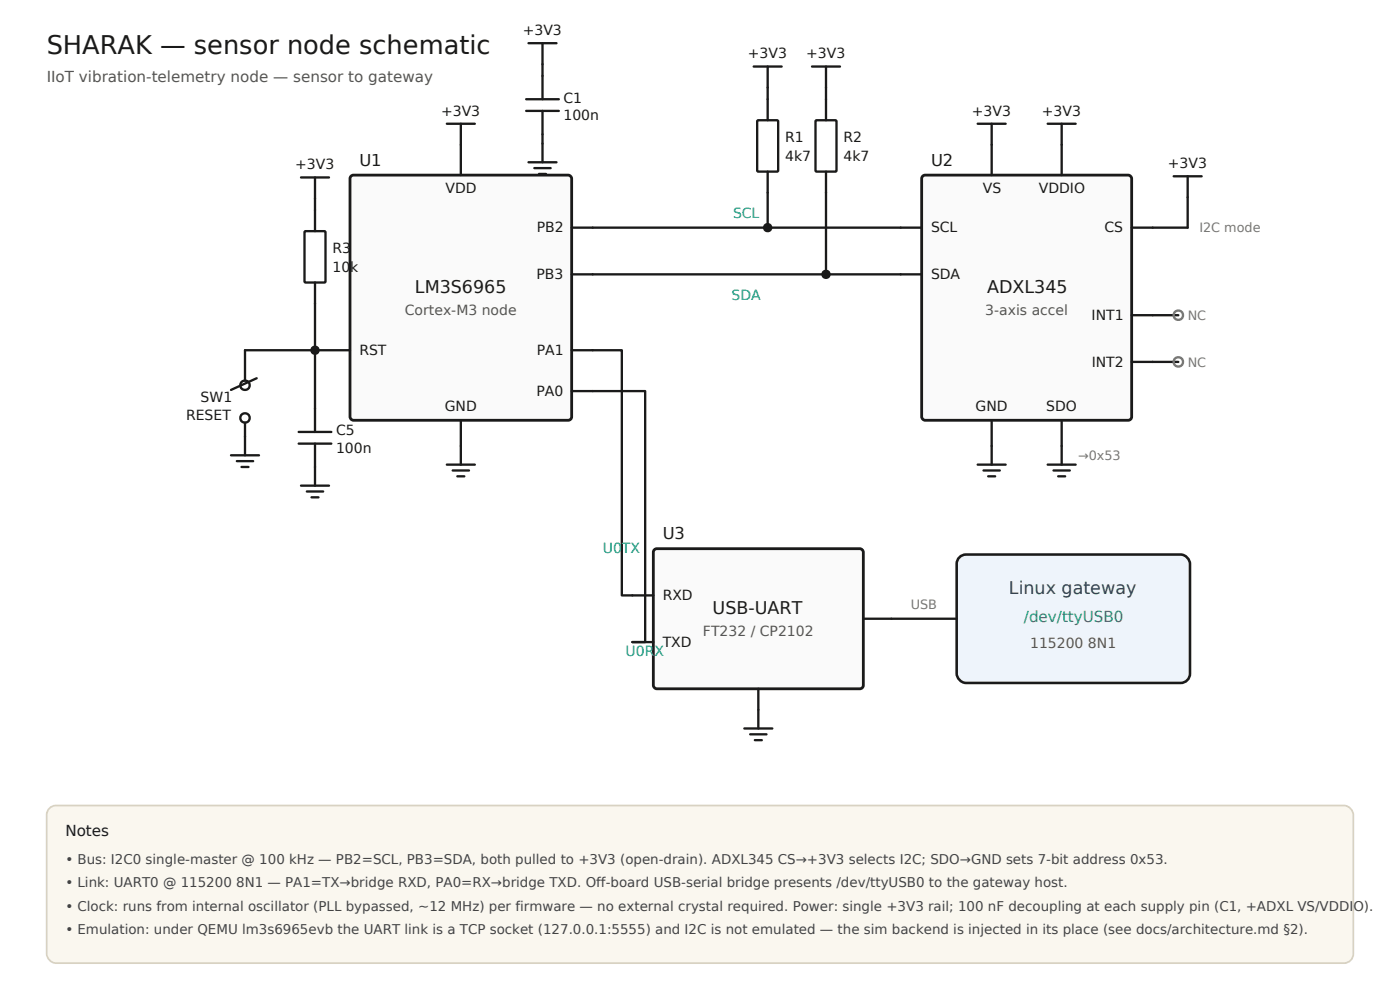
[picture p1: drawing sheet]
<svg xmlns="http://www.w3.org/2000/svg" width="317mm" height="228mm" viewBox="0 0 317 228" stroke-linecap="round" stroke-linejoin="round" font-family="sans-serif">
<defs><g id="words">
<text font-size="5.8" fill="#1a1a1a" x="10.6" y="12.2">SHARAK — sensor node schematic</text>
<g font-size="4" fill="#1a1a1a">
<text x="94.1" y="66.4">LM3S6965</text>
<text x="223.9" y="66.4">ADXL345</text>
<text x="161.6" y="139.2">USB-UART</text>
</g>
<text font-size="4" fill="#0c447c" x="228.8" y="134.7">Linux gateway</text>
<g font-size="3.7" fill="#1a1a1a">
<text x="81.5" y="37.6">U1</text>
<text x="211.1" y="37.6">U2</text>
<text x="150.3" y="122.2">U3</text>
</g>
<text font-size="3.4" fill="#555" x="10.6" y="18.5">IIoT vibration-telemetry node — sensor to gateway</text>
<text font-size="3.4" fill="#185fa5" x="232.2" y="141">/dev/ttyUSB0</text>
<text font-size="3.4" fill="#1a1a1a" x="14.8" y="189.4">Notes</text>
<g font-size="3.2" fill="#1a1a1a">
<text x="118.6" y="7.9">+3V3</text>
<text x="169.6" y="13.2">+3V3</text>
<text x="182.8" y="13.2">+3V3</text>
<text x="127.8" y="23.3">C1</text>
<text x="100" y="26.2">+3V3</text>
<text x="127.8" y="27.3">100n</text>
<text x="220.4" y="26.2">+3V3</text>
<text x="236.3" y="26.2">+3V3</text>
<text x="178.1" y="32.3">R1</text>
<text x="191.3" y="32.3">R2</text>
<text x="67" y="38.4">+3V3</text>
<text x="178.1" y="36.5">4k7</text>
<text x="191.3" y="36.5">4k7</text>
<text x="264.9" y="38.1">+3V3</text>
<text x="101.1" y="43.7">VDD</text>
<text x="222.9" y="43.7">VS</text>
<text x="235.6" y="43.7">VDDIO</text>
<text x="121.7" y="52.7">PB2</text>
<text x="211.1" y="52.7">SCL</text>
<text x="250.5" y="52.7">CS</text>
<text x="75.4" y="57.4">R3</text>
<text x="75.4" y="61.6">10k</text>
<text x="121.7" y="63.2">PB3</text>
<text x="211.1" y="63.2">SDA</text>
<text x="247.6" y="72.5">INT1</text>
<text x="81.5" y="80.4">RST</text>
<text x="121.7" y="80.4">PA1</text>
<text x="247.6" y="83.1">INT2</text>
<text x="121.6" y="89.7">PA0</text>
<text x="42.2" y="95.2">RESET</text>
<text x="45.5" y="91">SW1</text>
<text x="100.9" y="93.1">GND</text>
<text x="221.3" y="93.1">GND</text>
<text x="237.3" y="93.1">SDO</text>
<text x="76.2" y="98.7">C5</text>
<text x="76.2" y="102.7">100n</text>
<text x="150.3" y="136">RXD</text>
<text x="150.3" y="146.6">TXD</text>
</g>
<g font-size="3.2" fill="#0b6">
<text x="166.2" y="49.5">SCL</text>
<text x="165.9" y="68">SDA</text>
<text x="136.7" y="125.4">U0TX</text>
<text x="141.9" y="148.7">U0RX</text>
</g>
<g font-size="3.2" fill="#555">
<text x="91.8" y="71.4">Cortex-M3 node</text>
<text x="223.5" y="71.4">3-axis accel</text>
<text x="159.4" y="144.2">FT232 / CP2102</text>
<text x="233.6" y="146.8">115200 8N1</text>
</g>
<g font-size="3" fill="#444">
<text x="14.8" y="195.8">• Bus: I2C0 single-master @ 100 kHz — PB2=SCL, PB3=SDA, both pulled to +3V3 (open-drain). ADXL345 CS→+3V3 selects I2C; SDO→GND sets 7-bit address 0x53.</text>
<text x="14.8" y="201.1">• Link: UART0 @ 115200 8N1 — PA1=TX→bridge RXD, PA0=RX→bridge TXD. Off-board USB-serial bridge presents /dev/ttyUSB0 to the gateway host.</text>
<text x="14.8" y="206.4">• Clock: runs from internal oscillator (PLL bypassed, ~12 MHz) per firmware — no external crystal required. Power: single +3V3 rail; 100 nF decoupling at each supply pin (C1, +ADXL VS/VDDIO).</text>
<text x="14.8" y="211.7">• Emulation: under QEMU lm3s6965evb the UART link is a TCP socket (127.0.0.1:5555) and I2C is not emulated — the sim backend is injected in its place (see docs/architecture.md §2).</text>
</g>
<g font-size="2.9" fill="#777">
<text x="272" y="52.7">I2C mode</text>
<text x="269.3" y="72.5">NC</text>
<text x="269.3" y="83.1">NC</text>
<text x="244.5" y="104.2">→0x53</text>
<text x="206.5" y="138.1">USB</text>
</g>
</g></defs>
<path d="M79.6 39.9l.6-.2h48.7a.85 .85 0 0 1 .7 .8v54a.79 .79 0 0 1-.7 .7h-48.7a.85 .85 0 0 1-.8-.7v-54z" fill="#fafafa" stroke="#1a1a1a" stroke-width=".63" stroke-linecap="butt"/>
<path d="M101.3 28h6.4M104.5 28v11.7M129.6 51.6h4.8M71.4 79.4h8M129.6 62.2h4.8M129.6 79.4h4.8M104.5 95.2v10.1M129.6 88.6h4.8M101.3 105.3h6.4M102.7 106.6h3.7M103.7 107.9h1.6" fill="none" stroke="#1a1a1a" stroke-width=".53"/>
<circle cx="71.4" cy="79.4" r="1.07" fill="#1a1a1a"/>
<g fill="none" stroke="#1a1a1a" stroke-width=".53">
<path d="M68.3 40.2h6.3M69.2 52.4h4.4l.2 .1v11.3l-.1 .2h-4.4l-.2-.1v-11.2zM71.4 40.2v12.2M71.4 64v33.9M71.4 79.4h-15.8v6.9M55.6 95.8v7.4M67.7 97.9h7.4M52.4 103.2h6.3M53.7 104.5h3.7M54.8 105.8h1.6M67.7 100.5h7.4M68.3 110.1h6.3"/>
<path d="M69.6 111.4h3.7M70.6 112.7h1.6M71.4 100.5v9.6"/>
<circle cx="55.6" cy="94.7" r="1.07"/>
<circle cx="55.6" cy="87.3" r="1.07"/>
</g>
<path d="M52.4 88.4l5.8-2.7z" fill="#000" stroke="#1a1a1a" stroke-width=".53"/>
<path d="M209.3 39.9l.5-.2h46.1a.85 .85 0 0 1 .7 .8v54a.79 .79 0 0 1-.7 .7h-46.1a.85 .85 0 0 1-.8-.7v-54z" fill="#fafafa" stroke="#1a1a1a" stroke-width=".63" stroke-linecap="butt"/>
<g fill="none" stroke="#1a1a1a" stroke-width=".53">
<path d="M221.7 28h6.4M224.9 28v11.7M237.6 28h6.3M240.8 28v11.7M266.2 40h6.3M269.3 40v11.6h-12.7M134.4 51.6h74.6M134.4 62.2h74.6M256.6 71.4h10.6M224.9 95.2v10.1M240.8 95.2v10.1M256.6 82h10.6"/>
<path d="M221.7 105.3h6.4M223 106.6h3.7M224.1 107.9h1.6M237.6 105.3h6.3M238.9 106.6h3.7M240 107.9h1.6"/>
</g>
<g fill="none" stroke="#777" stroke-width=".53">
<circle cx="267.2" cy="71.4" r="1.07"/>
<circle cx="267.2" cy="82" r="1.07"/>
</g>
<circle cx="174.1" cy="51.6" r="1.07" fill="#1a1a1a"/>
<path d="M170.9 15.1h6.4M174.1 15.1v12.2M171.8 27.3h4.4l.2 .1 .1 11.2-.2 .3h-4.3l-.2-.1-.1-11.3zM174.1 38.9v12.7" fill="none" stroke="#1a1a1a" stroke-width=".53"/>
<circle cx="187.3" cy="62.2" r="1.07" fill="#1a1a1a"/>
<path d="M119.9 9.8h6.3M123 9.8v12.7M184.1 15.1h6.4M187.3 15.1v12.2M119.3 22.5h7.4M119.3 25.1h7.4M119.9 36.8h6.3M121.2 38.1h3.7M122.2 39.4h1.6M123 25.1v11.7M185.1 27.3h4.3l.3 .1v11.2l-.1 .3h-4.4l-.2-.1-.1-11.3zM187.3 38.9v23.3" fill="none" stroke="#1a1a1a" stroke-width=".53"/>
<path d="M148.4 124.6l.6-.2h46a.85 .85 0 0 1 .8 .7v30.2a.79 .79 0 0 1-.8 .8h-46a.85 .85 0 0 1-.8-.8v-30.2z" fill="#fafafa" stroke="#1a1a1a" stroke-width=".63" stroke-linecap="butt"/>
<path d="M134.4 79.4h6.6v55.5h7.2M134.4 88.6h11.9v56.9h-2.9h4.8M172 156.1v9M195.8 140.2h6.3M168.8 165.1h6.4M170.1 166.4h3.7M171.2 167.7h1.6" fill="none" stroke="#1a1a1a" stroke-width=".53"/>
<path d="M217.6 126.3l.9-.5 .6-.1h48.7a2.27 2.27 0 0 1 2.1 2.1v24.9a2.12 2.12 0 0 1-2.1 2.1h-48.7a2.27 2.27 0 0 1-2.1-2.1v-24.9v-.6z" fill="#eef4fb" stroke="#1a1a1a" stroke-width=".58"/>
<path d="M202.1 140.2h14.9" fill="none" stroke="#1a1a1a" stroke-width=".53"/>
<path d="M11.2 183.2l.9-.6h.6h292.1a2.27 2.27 0 0 1 2.1 2.1v31.5a2.12 2.12 0 0 1-2.1 2.1h-292.1a2.27 2.27 0 0 1-2.1-2.1v-31.5l.1-.6z" fill="#faf7ef" stroke="#d8d2c2" stroke-width=".4"/>
<use href="#words"/>
</svg>
